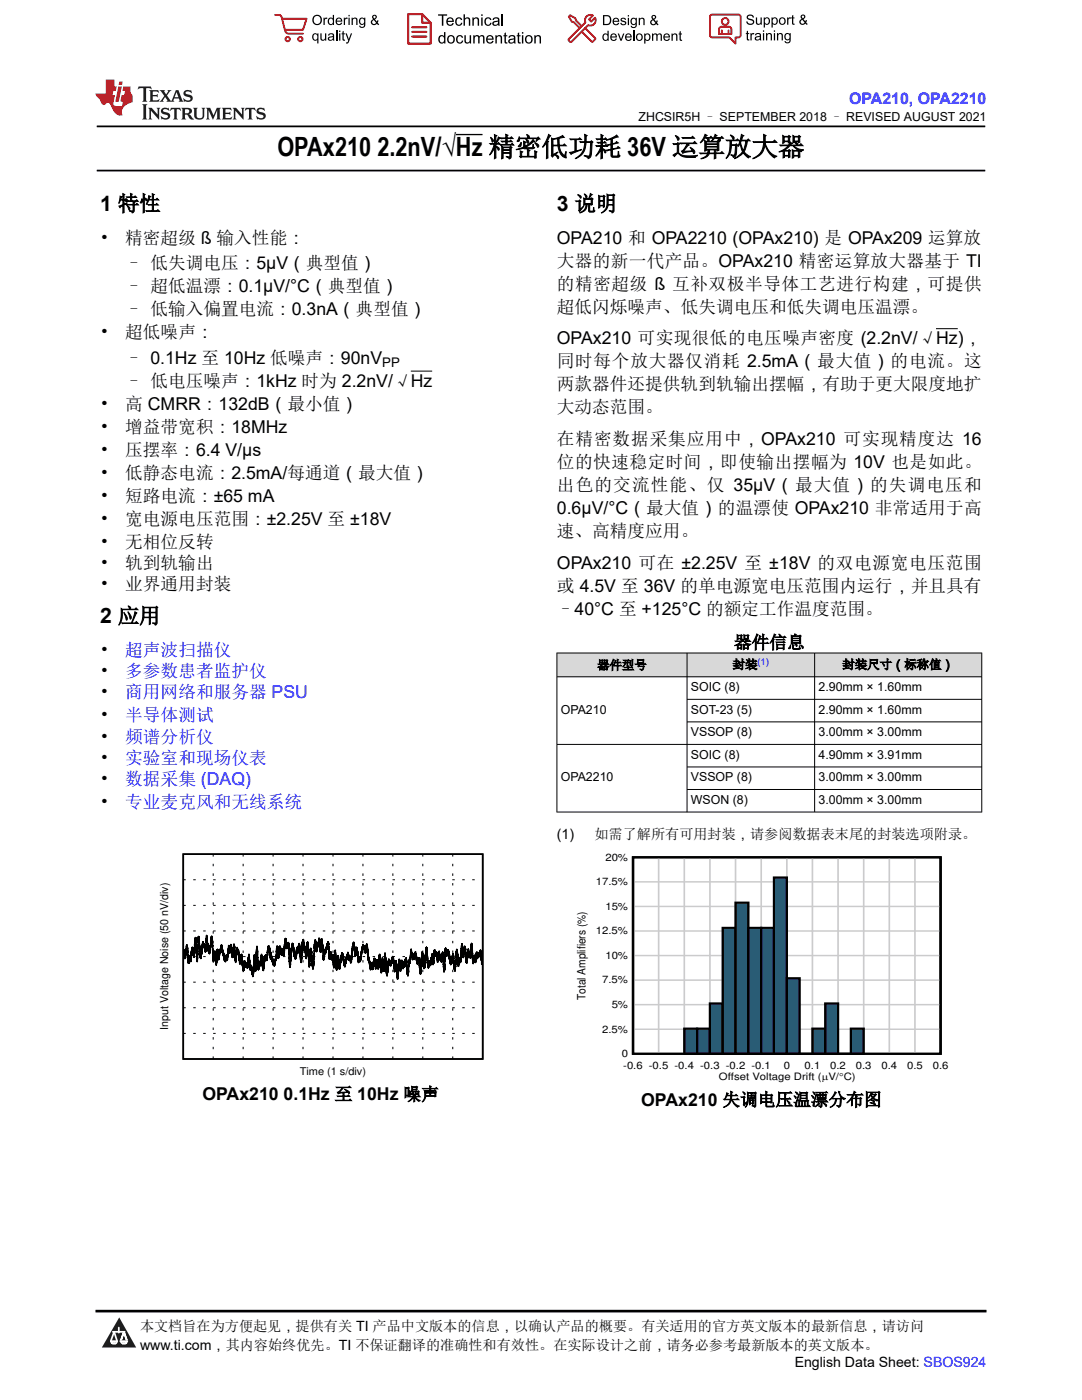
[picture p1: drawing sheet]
<svg xmlns="http://www.w3.org/2000/svg" width="216mm" height="279mm" viewBox="0 0 216 279" stroke-linecap="round" stroke-linejoin="round" font-family="sans-serif">
<defs><g id="words">
<g font-size="5.3">
<text x="55.4" y="31.2">OPAx210</text>
<text x="75.3" y="31.2">2.2nV/√Hz 精密低功耗 36V 运算放大器</text>
</g>
<g font-size="4.2">
<text x="20" y="42.1">1 特性</text>
<text x="111.1" y="42.1">3 说明</text>
<text x="20" y="124.4">2 应用</text>
</g>
<g font-size="3.5">
<text x="20" y="48.6">•</text>
<text x="25" y="48.6">精密超级 ß 输入性能：</text>
<text x="25" y="53.7">– 低失调电压：5µV（典型值）</text>
<text x="111.1" y="48.6">OPA210 和 OPA2210 (OPAx210) 是 OPAx209 运算放</text>
<text x="111.1" y="53.2">大器的新一代产品。OPAx210 精密运算放大器基于 TI</text>
<text x="25" y="58.3">– 超低温漂：0.1µV/°C（典型值）</text>
<text x="111.1" y="57.8">的精密超级 ß 互补双极半导体工艺进行构建，可提供</text>
<text x="25" y="62.9">– 低输入偏置电流：0.3nA（典型值）</text>
<text x="111.1" y="62.4">超低闪烁噪声、低失调电压和低失调电压温漂。</text>
<text x="20" y="67.5">•</text>
<text x="25" y="67.5">超低噪声：</text>
<text x="111.1" y="68.7">OPAx210 可实现很低的电压噪声密度 (2.2nV/√Hz)，</text>
<text x="25" y="77.2">– 低电压噪声：1kHz 时为 2.2nV/√Hz</text>
<text x="25" y="72.6">– 0.1Hz 至 10Hz 低噪声：90nV</text>
<text x="111.1" y="77.9">两款器件还提供轨到轨输出摆幅，有助于更大限度地扩</text>
<text x="111.1" y="73.3">同时每个放大器仅消耗 2.5mA（最大值）的电流。这</text>
<text x="20" y="81.8">•</text>
<text x="25" y="81.8">高 CMRR：132dB（最小值）</text>
<text x="111.1" y="82.5">大动态范围。</text>
<text x="20" y="86.4">•</text>
<text x="25" y="86.4">增益带宽积：18MHz</text>
<text x="111.1" y="88.8">在精密数据采集应用中，OPAx210 可实现精度达 16</text>
<text x="20" y="91">•</text>
<text x="20" y="95.5">•</text>
<text x="25" y="91">压摆率：6.4 V/µs</text>
<text x="25" y="95.5">低静态电流：2.5mA/每通道（最大值）</text>
<text x="111.1" y="93.4">位的快速稳定时间，即使输出摆幅为 10V 也是如此。</text>
<text x="20" y="100.1">•</text>
<text x="25" y="100.1">短路电流：±65 mA</text>
<text x="111.1" y="98">出色的交流性能、仅 35µV（最大值）的失调电压和</text>
<text x="20" y="104.7">•</text>
<text x="25" y="104.7">宽电源电压范围：±2.25V 至 ±18V</text>
<text x="111.1" y="102.6">0.6µV/°C（最大值）的温漂使 OPAx210 非常适用于高</text>
<text x="111.1" y="107.2">速、高精度应用。</text>
<text x="20" y="109.3">•</text>
<text x="20" y="113.5">•</text>
<text x="25" y="109.3">无相位反转</text>
<text x="25" y="113.5">轨到轨输出</text>
<text x="111.1" y="113.5">OPAx210 可在 ±2.25V 至 ±18V 的双电源宽电压范围</text>
<text x="20" y="117.8">•</text>
<text x="25" y="117.8">业界通用封装</text>
<text x="111.1" y="118.1">或 4.5V 至 36V 的单电源宽电压范围内运行，并且具有</text>
<text x="111.1" y="122.7">–40°C 至 +125°C 的额定工作温度范围。</text>
<text x="20" y="130.9">•</text>
<text x="146.5" y="129.4">器件信息</text>
<text x="20" y="135.1">•</text>
<text x="20" y="139.4">•</text>
<text x="20" y="144">•</text>
<text x="20" y="148.2">•</text>
<text x="20" y="152.4">•</text>
<text x="20" y="156.7">•</text>
<text x="20" y="161.2">•</text>
<text x="40.4" y="219.6">OPAx210</text>
<text x="56.6" y="219.6">0.1Hz 至 10Hz 噪声</text>
<text x="127.9" y="220.7">OPAx210 失调电压温漂分布图</text>
</g>
<g font-size="3.5" fill="#00f">
<text x="25" y="130.9">超声波扫描仪</text>
<text x="25" y="135.1">多参数患者监护仪</text>
<text x="25" y="139.4">商用网络和服务器 PSU</text>
<text x="25" y="144">半导体测试</text>
<text x="25" y="148.2">频谱分析仪</text>
<text x="25" y="152.4">实验室和现场仪表</text>
<text x="25" y="156.7">数据采集 (DAQ)</text>
<text x="25" y="161.2">专业麦克风和无线系统</text>
</g>
<text font-size="3.2" fill="#00f" x="169.4" y="20.8">OPA210, OPA2210</text>
<g font-size="2.8">
<text x="111.1" y="167.4">(1)</text>
<text x="118.6" y="167.4">如需了解所有可用封装，请参阅数据表末尾的封装选项附录。</text>
<text x="27.9" y="265.7">本文档旨在为方便起见，提供有关 TI 产品中文版本的信息，以确认产品的概要。有关适用的官方英文版本的最新信息，请访问</text>
<text x="27.9" y="269.4">www.ti.com，其内容始终优先。TI 不保证翻译的准确性和有效性。在实际设计之前，请务必参考最新版本的英文版本。</text>
<text x="158.6" y="272.8">English Data Sheet: SBOS924</text>
</g>
<text font-size="2.6" x="76.3" y="73.3">PP</text>
<g font-size="2.5">
<text x="127.4" y="24.2">ZHCSIR5H – SEPTEMBER 2018 – REVISED AUGUST 2021</text>
<text x="119.2" y="133.6">器件型号</text>
<text x="137.9" y="138">SOIC (8)</text>
<text x="146.2" y="133.5">封装</text>
<text x="163.3" y="138">2.90mm × 1.60mm</text>
<text x="168.1" y="133.5">封装尺寸（标称值）</text>
<text x="111.9" y="142.5">OPA210</text>
<text x="137.9" y="142.5">SOT-23 (5)</text>
<text x="163.3" y="142.5">2.90mm × 1.60mm</text>
<text x="137.9" y="147">VSSOP (8)</text>
<text x="163.3" y="147">3.00mm × 3.00mm</text>
<text x="111.9" y="156">OPA2210</text>
<text x="137.9" y="151.5">SOIC (8)</text>
<text x="137.9" y="156">VSSOP (8)</text>
<text x="163.3" y="151.5">4.90mm × 3.91mm</text>
<text x="163.3" y="156">3.00mm × 3.00mm</text>
<text x="137.9" y="160.4">WSON (8)</text>
<text x="163.3" y="160.4">3.00mm × 3.00mm</text>
</g>
<text font-size="2.3" x="116.9" y="199.6" transform="rotate(-90 116.9 199.6)">Total Amplifiers (%)</text>
<text font-size="2.2" x="33.6" y="205.6" transform="rotate(-90 33.6 205.6)">Input Voltage Noise (50 nV/div)</text>
<text font-size="2.1" x="59.8" y="214.5">Time (1 s/div)</text>
<g font-size="2">
<text x="120.8" y="171.8">20%</text>
<text x="118.9" y="176.7">17.5%</text>
<text x="120.8" y="181.6">15%</text>
<text x="118.9" y="186.5">12.5%</text>
<text x="120.8" y="191.4">10%</text>
<text x="120.2" y="196.3">7.5%</text>
<text x="122.1" y="201.2">5%</text>
<text x="120.2" y="206.1">2.5%</text>
<text x="124.1" y="211">0</text>
<text x="124.4" y="213.3">-0.6 -0.5 -0.4 -0.3 -0.2 -0.1</text>
<text x="143.4" y="215.6">Offset Voltage Drift (PV/qC)</text>
<text x="156.4" y="213.3">0</text>
<text x="160.5" y="213.3">0.1</text>
<text x="165.7" y="213.3">0.2</text>
<text x="170.8" y="213.3">0.3</text>
<text x="175.9" y="213.3">0.4</text>
<text x="181" y="213.3">0.5</text>
<text x="186.1" y="213.3">0.6</text>
</g>
<text font-size="1.9" fill="#00f" x="151.2" y="132.6">(1)</text>
</g></defs>
<path d="M91 26.9h5.3" fill="none" stroke="#000" stroke-width=".26"/>
<path d="M19.3 25.2h177.3M19.3 34h177.3" fill="none" stroke="#000" stroke-width=".35"/>
<path d="M81.9 74.1h4.4M186.8 65.6h4.3" fill="none" stroke="#000" stroke-width=".2"/>
<g fill="#d8d8d8">
<path d="M111.1 130.3h84.8v4.8h-84.8z" fill-rule="evenodd"/>
<path d="M111.2 130.4h25.8v4.6h-25.8z" fill-rule="evenodd"/>
<path d="M137.2 130.4h25.3v4.6h-25.3z" fill-rule="evenodd"/>
<path d="M162.6 130.4h33.2v4.6h-33.2z" fill-rule="evenodd"/>
</g>
<g fill="none" stroke="#000" stroke-width=".2">
<path d="M111.1 130.3h84.9M111.1 135.1h84.9M111.1 130.3v31.8M137.1 130.3v31.8M137.1 139.6h58.9M162.6 130.3v31.8M195.9 130.3v31.8M111.1 148.6h84.9M137.1 144.1h58.9M137.1 153.1h58.9M137.1 157.6h58.9M36.6 175.6h.5"/>
<path d="M38.6 175.6h.5M40.5 175.6h.5M42.5 175.6h.5M42.5 170.5v.4M42.5 172.4v.5M42.5 174.3v.5M42.5 176.2v.5M42.5 178.2v.4M44.5 175.6h.5M46.5 175.6h.5M48.5 175.6h.5M48.5 170.5v.4"/>
<path d="M48.5 172.4v.5M48.5 174.3v.5M48.5 176.2v.5M48.5 178.2v.4M50.5 175.6h.5M52.5 175.6h.5M54.5 175.6h.5M54.5 170.5v.4M54.5 172.4v.5M54.5 174.3v.5M54.5 176.2v.5M54.5 178.2v.4"/>
<path d="M56.5 175.6h.4M58.4 175.6h.5M60.4 175.6h.5M60.5 170.5v.4M60.5 172.4v.5M60.5 174.3v.5M60.5 176.2v.5M60.5 178.2v.4M62.4 175.6h.5M64.4 175.6h.5M66.4 175.6h.5M66.4 170.5v.4"/>
<path d="M66.4 172.4v.5M66.4 174.3v.5M66.4 176.2v.5M66.4 178.2v.4M68.4 175.6h.5M70.4 175.6h.5M72.4 175.6h.5M72.4 170.5v.4M72.4 172.4v.5M72.4 174.3v.5M72.4 176.2v.5M72.4 178.2v.4"/>
<path d="M74.3 175.6h.5M76.3 175.6h.5M78.3 175.6h.5M78.4 170.5v.4M78.4 172.4v.5M78.4 174.3v.5M78.4 176.2v.5M78.4 178.2v.4M80.3 175.6h.5M82.3 175.6h.5M84.3 175.6h.5M84.4 170.5v.4"/>
<path d="M84.4 172.4v.5M84.4 174.3v.5M84.4 176.2v.5M84.4 178.2v.4M86.3 175.6h.5M88.3 175.6h.5M90.3 175.6h.4M90.3 170.5v.4M90.3 172.4v.5M90.3 174.3v.5M90.3 176.2v.5M90.3 178.2v.4"/>
<path d="M92.2 175.6h.5M94.2 175.6h.5M96.2 175.6h.1M196 162.1h-84.9M36.6 196h.5M36.6 190.9h.5M36.6 185.8h.5M36.6 180.7h.5M38.6 196h.5M38.6 190.9h.5M38.6 185.8h.5M38.6 180.7h.5"/>
<path d="M40.5 196h.5M40.5 190.9h.5M40.5 185.8h.5M40.5 180.7h.5M42.5 196h.5M42.5 190.9h.5M42.5 185.8h.5M42.5 180.7h.5M42.5 180.1v.5M42.5 182v.5M42.5 183.9v.5M42.5 185.8v.5"/>
<path d="M42.5 187.8v.4M42.5 189.7v.5M42.5 191.6v.5M42.5 193.5v.5M42.5 195.5v.4M42.5 197.4v.5M42.5 199.3v.5M44.5 196h.5M44.5 190.9h.5M44.5 185.8h.5M44.5 180.7h.5M46.5 196h.5"/>
<path d="M46.5 190.9h.5M46.5 185.8h.5M46.5 180.7h.5M48.5 196h.5M48.5 190.9h.5M48.5 185.8h.5M48.5 180.7h.5M48.5 180.1v.5M48.5 182v.5M48.5 183.9v.5M48.5 185.8v.5M48.5 187.8v.4"/>
<path d="M48.5 189.7v.5M48.5 191.6v.5M48.5 193.5v.5M48.5 195.5v.4M48.5 197.4v.5M48.5 199.3v.5M50.5 196h.5M50.5 190.9h.5M50.5 185.8h.5M50.5 180.7h.5M52.5 196h.5M52.5 190.9h.5"/>
<path d="M52.5 185.8h.5M52.5 180.7h.5M54.5 196h.5M54.5 190.9h.5M54.5 185.8h.5M54.5 180.7h.5M54.5 180.1v.5M54.5 182v.5M54.5 183.9v.5M54.5 185.8v.5M54.5 187.8v.4M54.5 189.7v.5"/>
<path d="M54.5 191.6v.5M54.5 193.5v.5M54.5 195.5v.4M54.5 197.4v.5M54.5 199.3v.5M56.5 196h.4M56.5 190.9h.4M56.5 185.8h.4M56.5 180.7h.4M58.4 196h.5M58.4 190.9h.5M58.4 185.8h.5"/>
<path d="M58.4 180.7h.5M60.4 196h.5M60.4 190.9h.5M60.4 185.8h.5M60.4 180.7h.5M60.5 180.1v.5M60.5 182v.5M60.5 183.9v.5M60.5 185.8v.5M60.5 187.8v.4M60.5 189.7v.5M60.5 191.6v.5"/>
<path d="M60.5 193.5v.5M60.5 195.5v.4M60.5 197.4v.5M60.5 199.3v.5M62.4 196h.5M62.4 190.9h.5M62.4 185.8h.5M62.4 180.7h.5M64.4 196h.5M64.4 190.9h.5M64.4 185.8h.5M64.4 180.7h.5"/>
<path d="M66.4 196h.5M66.4 190.9h.5M66.4 185.8h.5M66.4 180.7h.5M66.4 180.1v.5M66.4 182v.5M66.4 183.9v.5M66.4 185.8v.5M66.4 187.8v.4M66.4 189.7v.5M66.4 191.6v.5M66.4 193.5v.5"/>
<path d="M66.4 195.5v.4M66.4 197.4v.5M66.4 199.3v.5M68.4 196h.5M68.4 190.9h.5M68.4 185.8h.5M68.4 180.7h.5M70.4 196h.5M70.4 190.9h.5M70.4 185.8h.5M70.4 180.7h.5M72.4 196h.5"/>
<path d="M72.4 190.9h.5M72.4 185.8h.5M72.4 180.7h.5M72.4 180.1v.5M72.4 182v.5M72.4 183.9v.5M72.4 185.8v.5M72.4 187.8v.4M72.4 189.7v.5M72.4 191.6v.5M72.4 193.5v.5M72.4 195.5v.4"/>
<path d="M72.4 197.4v.5M72.4 199.3v.5M74.3 196h.5M74.3 190.9h.5M74.3 185.8h.5M74.3 180.7h.5M76.3 196h.5M76.3 190.9h.5M76.3 185.8h.5M76.3 180.7h.5M78.3 196h.5M78.3 190.9h.5"/>
<path d="M78.3 185.8h.5M78.3 180.7h.5M78.4 180.1v.5M78.4 182v.5M78.4 183.9v.5M78.4 185.8v.5M78.4 187.8v.4M78.4 189.7v.5M78.4 191.6v.5M78.4 193.5v.5M78.4 195.5v.4M78.4 197.4v.5"/>
<path d="M78.4 199.3v.5M80.3 196h.5M80.3 190.9h.5M80.3 185.8h.5M80.3 180.7h.5M82.3 196h.5M82.3 190.9h.5M82.3 185.8h.5M82.3 180.7h.5M84.3 196h.5M84.3 190.9h.5M84.3 185.8h.5"/>
<path d="M84.3 180.7h.5M84.4 180.1v.5M84.4 182v.5M84.4 183.9v.5M84.4 185.8v.5M84.4 187.8v.4M84.4 189.7v.5M84.4 191.6v.5M84.4 193.5v.5M84.4 195.5v.4M84.4 197.4v.5M84.4 199.3v.5"/>
<path d="M86.3 196h.5M86.3 190.9h.5M86.3 185.8h.5M86.3 180.7h.5M88.3 196h.5M88.3 190.9h.5M88.3 185.8h.5M88.3 180.7h.5M90.3 196h.4M90.3 190.9h.4M90.3 185.8h.4M90.3 180.7h.4"/>
<path d="M90.3 180.1v.5M90.3 182v.5M90.3 183.9v.5M90.3 185.8v.5M90.3 187.8v.4M90.3 189.7v.5M90.3 191.6v.5M90.3 193.5v.5M90.3 195.5v.4M90.3 197.4v.5M90.3 199.3v.5M92.2 196h.5"/>
<path d="M92.2 190.9h.5M92.2 185.8h.5M92.2 180.7h.5M94.2 196h.5M94.2 190.9h.5M94.2 185.8h.5M94.2 180.7h.5M96.2 196h.1M96.2 190.9h.1M96.2 185.8h.1M96.2 180.7h.1M36.6 206.2h.5"/>
<path d="M36.6 201.1h.5M38.6 206.2h.5M38.6 201.1h.5M40.5 206.2h.5M40.5 201.1h.5M42.5 206.2h.5M42.5 201.1h.5M42.5 201.2v.5M42.5 203.1v.5M42.5 205.1v.4M42.5 207v.5M42.5 208.9v.5"/>
<path d="M42.5 210.8v.5M44.5 206.2h.5M44.5 201.1h.5M46.5 206.2h.5M46.5 201.1h.5M48.5 206.2h.5M48.5 201.1h.5M48.5 201.2v.5M48.5 203.1v.5M48.5 205.1v.4M48.5 207v.5M48.5 208.9v.5"/>
<path d="M48.5 210.8v.5M50.5 206.2h.5M50.5 201.1h.5M52.5 206.2h.5M52.5 201.1h.5M54.5 206.2h.5M54.5 201.1h.5M54.5 201.2v.5M54.5 203.1v.5M54.5 205.1v.4M54.5 207v.5M54.5 208.9v.5"/>
<path d="M54.5 210.8v.5M56.5 206.2h.4M56.5 201.1h.4M58.4 206.2h.5M58.4 201.1h.5M60.4 206.2h.5M60.4 201.1h.5M60.5 201.2v.5M60.5 203.1v.5M60.5 205.1v.4M60.5 207v.5M60.5 208.9v.5"/>
<path d="M60.5 210.8v.5M62.4 206.2h.5M62.4 201.1h.5M64.4 206.2h.5M64.4 201.1h.5M66.4 206.2h.5M66.4 201.1h.5M66.4 201.2v.5M66.4 203.1v.5M66.4 205.1v.4M66.4 207v.5M66.4 208.9v.5"/>
<path d="M66.4 210.8v.5M68.4 206.2h.5M68.4 201.1h.5M70.4 206.2h.5M70.4 201.1h.5M72.4 206.2h.5M72.4 201.1h.5M72.4 201.2v.5M72.4 203.1v.5M72.4 205.1v.4M72.4 207v.5M72.4 208.9v.5"/>
<path d="M72.4 210.8v.5M74.3 206.2h.5M74.3 201.1h.5M76.3 206.2h.5M76.3 201.1h.5M78.3 206.2h.5M78.3 201.1h.5M78.4 201.2v.5M78.4 203.1v.5M78.4 205.1v.4M78.4 207v.5M78.4 208.9v.5"/>
<path d="M78.4 210.8v.5M80.3 206.2h.5M80.3 201.1h.5M82.3 206.2h.5M82.3 201.1h.5M84.3 206.2h.5M84.3 201.1h.5M84.4 201.2v.5M84.4 203.1v.5M84.4 205.1v.4M84.4 207v.5M84.4 208.9v.5"/>
<path d="M84.4 210.8v.5M86.3 206.2h.5M86.3 201.1h.5M88.3 206.2h.5M88.3 201.1h.5M90.3 206.2h.4M90.3 201.1h.4M90.3 201.2v.5M90.3 203.1v.5M90.3 205.1v.4M90.3 207v.5M90.3 208.9v.5"/>
<path d="M90.3 210.8v.5M92.2 206.2h.5M92.2 201.1h.5M94.2 206.2h.5M94.2 201.1h.5M96.2 206.2h.1M96.2 201.1h.1"/>
</g>
<path d="M36.6 170.5h59.7v40.8h-59.7zM36.7 189.7l.2 1.6 .4-2.7 .4 3.7 .2-1.6 .2 1.2v-.2v.1l.3-2.7v.8v-.8l.1 1.5v-.8l.1 .9v-.7l.1 1 .3-3.9 .4 4.8 .2-5 .5 4.4v-.8v.5l.4-3.1 .1 1v-.6l.2 .9v-.4l.1 1v-.7v.8l.1-.6v.7l.2-3.3 .2 2.2v-.7l.1 1.4 .1-.4v.7v-.6l.2 1v-.7v.7l.5-3.4 .3 5 .1-1.7v.4l.1-.7v.5v-.6l.1 .6v-.6l.2 2.8 .3-3.1 .2 2 .3-1.8v.4v-.6v.7l.2-1.1v.5v-.9v.7l.1-.5v.4v-.7v.8v-.7l.3 2v-.8l.1 .8v-.4l.2 1.4 .1-.7v.6l.1-.4v.3v-.7v1.2v-1v.4l.2-.7v.7v-.9l.1 1.2v-.9l.1 .8 .2-2.9 .2 1.4v-.7v.8l.1-1.1v.7l.2-1.3 .3 2.6 .3-2.7 .3 3.7 .3-3 .2 1.3 .1-.8 .3 2.8 .1-1.6 .1 .6 .1-1 .1 1.4v-.9l.3 2.9 .2-2v.7v-.7l.1 .7v-.7l.1 .9v-.5l.2 .9v-.9v.9l.1-.6v.6v-.3l.1 .3v-.3v.4l.3-2.8 .2 3v-.4l.1 .6v-.7v.8l.1-1.1 .2 1.9 .1-.9v1.3l.3-4.3 .3 3.1 .3-4.8 .2 4.5 .1-.3v.5l.2-1.7v.9l.1-.7v.7v-.6l.1 .4 .2-2.1 .3 3.2 .3-2.9 .1 1 .1-1.2v.7v-.7v.8l.1-.8 .1 1.1v-.8v.8v-1.2v.8l.4-2.6v.8v-.6l.1 .7 .1-.4 .2 2v-.9v1.2l.1-1.4v1.1l.1-.4 .1 1.1 .1-.6v1l.1-.7v1v-.9l.1 .8v-.4v.5l.1-.5v.6v-.7v.8l.4-2v.5l.2-2.5 .3 2.5 .2-2.4 .2 1v-.6v.7v-.6l.1 1.1 .1-.6 .1 .6 .1-1.1v.7v-.7l.2 1.2 .4-3.3 .2 2v-.5v.4l.3-1.1 .1 .8v-.6l.3 4.8 .5-4.9v.8l.1-.6v1.2l.1-.6v1.5l.1-.5v.7v-.6l.1 .9v-.6l.1 .5v-.3v.8l.2-1.2v.5l.2-1.6 .1 1.2v-.9l.1 .7 .2-1.8 .4 3.8 .2-3.8v.8l.1-1.2v.4l.1-.8 .2 2.1v-.6v.7l.1-.9 .3 2.5 .2-3v.5l.1-.8v.5v-.4l.3 4.9 .3-3.8 .4 4.2 .4-5.6 .1 .5v-.8l.2 2.5 .2-1.3v.4l.1-.8v.7v-.9l.1 .7 .1-.9v.6l.1-1.3 .2 2.8 .3-2.6 .4 4.2 .2-2 .1 .5v-.7l.1 .8v-.9l.1 .7v-1l.1 .5v-.7v.5l.1-.9v.7v-.8v.7v-.7l.1 .6 .1-.9 .2 3.4v-.9l.1 1 .2-1.6 .2 1.7 .1-1v.6v-.5l.1 .5v-.5v.3v-.5l.2 2.7 .3-3.6 .3 4 .2-2.7v.2v-.4l.3 2.7 .5-3.3v.7l.1-.6 .1 1v-.8l.2 2.2 .1-.9 .1 1.3 .4-2.3v.7l.1-.9v.6l.1-1 .2 1.2v-.6l.1 .9v-.5v.6l.1-.8 .2 1.3v-.8l.1 .6 .1-2.4v.6l.4-2.2 .3 2.8 .2-1.8 .1 1.2v-1l.3 2.9v-.9l.1 .8 .1-1 .1 .5v-.5v.9l.1-.8v.6l.1-1.5 .1 .5 .3-2.2 .1 .7v-.6l.2 1v-.8v.7l.1-.5 .1 .9v-.7v1v-.7l.1 .6 .2-1.7 .3 3.3 .1-.6 .3 2.5v-.8l.1 .4 .2-1.1 .1 1.4 .1-.9v.6l.3-2 .1 .9v-.6v.6l.1-.5 .1 1.8 .3-1.9 .1 1.9 .4-3 .3 3.8 .2-3.1 .3 2.7 .2-3.6 .4 4.5 .4-3.3v.7v-.3l.1 .6v-.7l.1 1 .2-.7v.8v-.9v.5l.1-.8v.8l.1-1.3v.7l.2-.9v.9v-.8l.2 1.7v-.6l.1 1.9 .3-2.3 .3 3.7 .4-4 .2 2.4 .3-2.2 .2 1.7v-.9v.9l.1-1v.6l.1-1 .1 1.1v-.8v.7l.1-.8v.3v-.5v.6l.2-1.3v.7v-.8l.4 3.7 .2-3.1v.4l.1-.7v.9l.1-.8v.7l.3-2.8 .2 2.2 .2-1.2v1l.1-.7v.8l.1-.8v.7l.1-1.2 .1 .7v-1v.9v-.5l.4 2v-.7v.8v-.8l.1 .7v-.6v.1v-.3l.1 .5v-.5v.6l.1-1 .3 3.3 .3-4.5 .4 3.4 .2-1.4v.4l.3-3.2 .4 4 .1-1.2v.7v-.8l.1 .6 .1-.6 .1 .9 .4-2.4 .1 2.2 .3-2.9v.7l.1-.7 .1 1.2 .1-.8v.8l.1-.8 .1 .8v-.7l.1 1.9v-.8l.1 .7 .2-2.1 .1 1.2v-.7l.1 1.1v-.5v.7v-.7l.1 .8 .1-.6 .1 .9 .3-1.9 .2 3.9 .3-4.8 .2 1.7 .1-1.1 .1 .7 .1-.9 .1 .7v-.5l.1 1v-.6l.3 2.3v-.7l.1 .6 .4-1.9v.5v-.7l.4 3.5 .3-4.4 .4 3.4 .2-1.6 .1 1v-.7l.1 .5 .3-3.7 .2 2.8 .3-2.3 .1 .8v-.6l.3 3.3 .3-2.9 .2 1.6v-1.1l.1 1v-.6l.1 .9 .1-.5v.5l.2-3 .3 4.1 .2-1.7 .2 1.5 .3-2.1 .2 1.3v-1l.1 .6v-.8l.1 .8v-.6l.1 .5v-.7l.1 .8 .2-1.3 .2 2.9v-.6l.1 .1" fill="none" stroke="#000" stroke-width=".31"/>
<path d="M126.3 171.1h61.4v39.2h-61.4z" fill="none" stroke="#000" stroke-width=".44"/>
<g fill="none" stroke="#cbcbcb" stroke-width=".31">
<path d="M126.3 176h61.4M131.4 171.1v39.2M136.5 171.1v39.2M141.7 171.1v39.2M146.8 171.1v39.2M151.9 171.1v39.2M157 171.1v39.2M162.1 171.1v39.2M167.2 171.1v39.2M172.3 171.1v39.2M177.5 171.1v39.2M182.6 171.1v39.2"/>
<path d="M126.3 195.6h61.4M126.3 190.7h61.4M126.3 185.8h61.4M126.3 180.9h61.4M126.3 205.4h61.4M126.3 200.5h61.4"/>
</g>
<path d="M136.5 205.3h2.6v5h-2.6z" fill-rule="evenodd" fill="#295c75"/>
<path d="M136.5 205.3h2.6v5h-2.6z" fill="none" stroke="#000" stroke-width=".44"/>
<path d="M139.1 205.3h2.6v5h-2.6z" fill-rule="evenodd" fill="#295c75"/>
<path d="M139.1 205.3h2.6v5h-2.6z" fill="none" stroke="#000" stroke-width=".44"/>
<path d="M141.7 200.3h2.5v10h-2.5z" fill-rule="evenodd" fill="#295c75"/>
<path d="M141.7 200.3h2.5v10h-2.5z" fill="none" stroke="#000" stroke-width=".44"/>
<path d="M144.2 185.2h2.6v25.1h-2.6z" fill-rule="evenodd" fill="#295c75"/>
<path d="M144.2 185.2h2.6v25.1h-2.6z" fill="none" stroke="#000" stroke-width=".44"/>
<path d="M146.8 180.1h2.5v30.2h-2.5z" fill-rule="evenodd" fill="#295c75"/>
<path d="M146.8 180.1h2.5v30.2h-2.5z" fill="none" stroke="#000" stroke-width=".44"/>
<path d="M149.3 185.2h2.6v25.1h-2.6z" fill-rule="evenodd" fill="#295c75"/>
<path d="M149.3 185.2h2.6v25.1h-2.6z" fill="none" stroke="#000" stroke-width=".44"/>
<path d="M151.9 185.2h2.6v25.1h-2.6z" fill-rule="evenodd" fill="#295c75"/>
<path d="M151.9 185.2h2.5v25.1h-2.5z" fill="none" stroke="#000" stroke-width=".44"/>
<path d="M154.4 175.1h2.6v35.2h-2.6z" fill-rule="evenodd" fill="#295c75"/>
<path d="M154.4 175.1h2.6v35.2h-2.6z" fill="none" stroke="#000" stroke-width=".44"/>
<path d="M157 195.2h2.6v15.1h-2.6z" fill-rule="evenodd" fill="#295c75"/>
<path d="M157 195.2h2.6v15.1h-2.6zM159.6 210.3h2.5z" fill="none" stroke="#000" stroke-width=".44"/>
<path d="M159.6 210.3h2.5" fill="none" stroke="#295c75" stroke-width=".2"/>
<path d="M162.1 205.3h2.6v5h-2.6z" fill-rule="evenodd" fill="#295c75"/>
<path d="M162.1 205.3h2.6v5h-2.6z" fill="none" stroke="#000" stroke-width=".44"/>
<path d="M164.7 200.3h2.5v10h-2.5z" fill-rule="evenodd" fill="#295c75"/>
<path d="M164.7 200.3h2.5v10h-2.5zM167.2 210.3h2.6z" fill="none" stroke="#000" stroke-width=".44"/>
<path d="M167.2 210.3h2.6" fill="none" stroke="#295c75" stroke-width=".2"/>
<path d="M169.8 205.3h2.6v5h-2.6z" fill-rule="evenodd" fill="#295c75"/>
<path d="M126.3 171.1h61.4v39.2h-61.4zM169.8 205.3h2.5v5h-2.5z" fill="none" stroke="#000" stroke-width=".44"/>
<path d="M0 0h215.9v23.8h-215.9z" fill-rule="evenodd" fill="#fff"/>
<path d="M27.7 17.3l-.2 .6 .5-.3h.6v.1v2.2l-.2 .4h1l-.2-.4v-2.2v-.1h.5l.5 .3-.1-.6zM29.8 18l.2 .4v1.5l-.2 .4h1.9l.1-.6a1.08 1.08 0 0 1-1.3 .2v-.7h.6l.4 .2v-.6l-.4 .2h-.6v-.6l.2-.1a1 1 0 0 1 1 .2l-.1-.5zM31.8 18l1 1.1-1 1.2h.9l-.2-.2 .4-.7 .5 .7-.2 .2h1.6l-.2-.2 .1-.4h1l.1 .4-.1 .2h.9l-.2-.3-.8-2h-.5l-1 2.2-.8-1.1 .9-1.1h-.8l.2 .2-.5 .6-.3-.6 .1-.2zM35.2 18.4l.4 1h-.8zM36.8 18.1a.65 .65 0 0 0-.2 .7 .65 .65 0 0 0 .6 .5l.7 .1 .1 .3a.79 .79 0 0 1-.7 .4 .79 .79 0 0 1-.7-.5l.1 .7 .2-.1a.93 .93 0 0 0 1.1 .1 .93 .93 0 0 0 .4-1 1.46 1.46 0 0 0-1.2-.6l-.1-.3a1.09 1.09 0 0 1 1.2 .2l-.2-.6-.1 .1-.6-.2zM28.4 20.8l.2 .4v2.3l-.2 .3h1l-.2-.3v-2.3l.2-.4zM29.6 21.5l.2 .4v1.6l-.2 .3h.8l-.3-.3v-1.4l1.7 1.8v-2l.2-.4h-.8l.2 .2 .1 1.1-1.2-1.3zM32.3 21.7a.65 .65 0 0 0-.2 .7 .65 .65 0 0 0 .7 .4l.6 .2 .1 .2a.79 .79 0 0 1-.7 .4 .79 .79 0 0 1-.7-.5l.1 .7 .2-.1a.93 .93 0 0 0 1.1 .1 .93 .93 0 0 0 .4-.9 1.46 1.46 0 0 0-1.2-.6l-.1-.4a1.09 1.09 0 0 1 1.2 .2l-.2-.6-.1 .1-.6-.1zM34.1 21.5l-.1 .7a.63 .63 0 0 1 .7-.4l.1 1.7-.3 .3h1l-.2-.3v-1.7a.66 .66 0 0 1 .8 .4l-.1-.7zM36.2 21.5l.2 .4v1.6l-.2 .3h.9l-.2-.2v-.7h.5l.1 .2a.79 .79 0 0 0 1.2 .6l-1-.9a.61 .61 0 0 0 .6-.6 .61 .61 0 0 0-.5-.6zM36.9 21.8h.2a.47 .47 0 0 1 .5 .1 .47 .47 0 0 1 .1 .5l-.2 .2h-.6zM38.5 21.5l.2 .2a2.27 2.27 0 0 0 .4 2 1.04 1.04 0 0 0 1.7-.7v-1.3l.2-.2h-.8l.2 .4v1.1a.6 .6 0 0 1-.6 .6 .6 .6 0 0 1-.6-.6v-1.1l.3-.4zM41.1 21.5l.2 .4v1.6l-.2 .3h.7l-.2-.3v-1.5l.9 1.9 .8-1.9v1.5l-.2 .3h1l-.3-.3v-1.6l.3-.4h-.8l-.7 1.5-.7-1.5zM44.3 21.5l.2 .4v1.6l-.2 .3h1.9l.1-.5a1.09 1.09 0 0 1-1.3 .1v-.6h.6l.4 .1v-.6l-.4 .2h-.6v-.6l.2-.1a1.01 1.01 0 0 1 1 .3l-.1-.6zM46.4 21.5l.3 .4v1.6l-.3 .3h.8l-.2-.3v-1.4l1.6 1.8v-2l.2-.4h-.7l.2 .2v1.1l-1.2-1.3zM49 21.5l-.1 .7a.63 .63 0 0 1 .8-.4v1.7l-.3 .3h1l-.2-.3v-1.7a.66 .66 0 0 1 .8 .4l-.1-.7zM51.4 21.7a.65 .65 0 0 0-.2 .7 .65 .65 0 0 0 .6 .4l.6 .2 .2 .2a.79 .79 0 0 1-.8 .4 .79 .79 0 0 1-.6-.5l.1 .7 .2-.1a.93 .93 0 0 0 1 .1 .93 .93 0 0 0 .5-.9 1.46 1.46 0 0 0-1.3-.6l-.1-.4a1.09 1.09 0 0 1 1.3 .2l-.2-.6-.2 .1-.5-.1z" fill="#231f20"/>
<path d="M21.1 15.9v2.8h-2.1l.1 .3 .9 1a.95 .95 0 0 0 .9 .9 .59 .59 0 0 1 .6-.4 .59 .59 0 0 1 .5 .4l.4 .8a1.59 1.59 0 0 0 2.1 1.3 1.61 1.61 0 0 1 1-2.2l1-.4-.1-1.5a1.59 1.59 0 0 1-.4-1.6h-1.4l-.2 .9h.5l-.1 .8h-.5l-.2 1v.2l.4 .1-.2 .9h-.6a.73 .73 0 0 1-1.1-.7l.3-1.5h-.5l.2-.8h.5l.2-.9h-.5v-1.4zM23.6 17.3l-.6 3h.7l.6-3zM23.8 16.3l-.1 .7h.7l.1-.7z" fill="#ed1c24"/>
<g fill="#000">
<path d="M62.3 4a1 1 0 0 1 2 0 1 1 0 0 1-2 0zM62.8 3.4a.78 .78 0 0 0-.1 1.1 .78 .78 0 0 0 1.1 .1 .78 .78 0 0 0 .1-1.1 .78 .78 0 0 0-1.1-.1z" fill-rule="evenodd"/>
<path d="M62.5 6.8l.4-.2 .4 .3v-.2h.2v2h-.2v-.7a.68 .68 0 0 1-.9-.1 .68 .68 0 0 1 0-.9zM62.6 7a.51 .51 0 0 0-.1 .6 .51 .51 0 0 0 .7 .2 .51 .51 0 0 0 .1-.7 .51 .51 0 0 0-.7-.1z" fill-rule="evenodd"/>
<path d="M64.5 3.5h.3v.3l.1-.3h.3l.1 .1-.1 .2a.32 .32 0 0 0-.3 0 .32 .32 0 0 0-.1 .4v.8h-.3z" fill-rule="evenodd"/>
<path d="M63.9 6.7h.3v.8a.36 .36 0 0 0 .3 .4 .36 .36 0 0 0 .4-.5v-.7h.2v1.4h-.2v-.2a.51 .51 0 0 1-.6 .2 .51 .51 0 0 1-.4-.5z" fill-rule="evenodd"/>
<path d="M65.6 3.7l.4-.2 .4 .2v-.7h.3v2h-.3v-.2a.7 .7 0 0 1-1-.1 .7 .7 0 0 1 .2-1zM65.8 3.8a.51 .51 0 0 0-.1 .7 .51 .51 0 0 0 .6 .2 .51 .51 0 0 0 .1-.7 .51 .51 0 0 0-.6-.2z" fill-rule="evenodd"/>
<path d="M65.6 6.8a.66 .66 0 0 1 .8-.1 .66 .66 0 0 1 .3 .8v.6h-.2l-.1-.2a.52 .52 0 0 1-.7 .2 .52 .52 0 0 1-.2-.6l.3-.2a.42 .42 0 0 0 .6-.3l-.3-.2-.3 .1-.1 .2h-.3zM65.7 7.6a.35 .35 0 0 0 .3 .4 .35 .35 0 0 0 .4-.4v-.2z" fill-rule="evenodd"/>
<path d="M67.7 6.1h.2v.3h-.2zM67.7 6.7h.2v1.4h-.2z" fill-rule="evenodd"/>
<path d="M67.1 3.7a.68 .68 0 0 1 .9-.1 .68 .68 0 0 1 .3 .7h-1.1a.42 .42 0 0 0 .3 .5 .42 .42 0 0 0 .5-.3h.3a.73 .73 0 0 1-1.1 .4 .73 .73 0 0 1-.1-1.2zM67.4 3.8l-.2 .3h.8l-.2-.4z" fill-rule="evenodd"/>
<path d="M68.6 3.5h.2v.3l.2-.3h.3l.1 .1-.1 .2a.32 .32 0 0 0-.4 0 .32 .32 0 0 0-.1 .4v.8h-.2z" fill-rule="evenodd"/>
<path d="M68.3 6.3l.3-.1v.5h.2v.1h-.2v.9l.3 .4a.36 .36 0 0 1-.4 0 .36 .36 0 0 1-.2-.4v-.9h-.1v-.1h.1z" fill-rule="evenodd"/>
<path d="M68.9 6.7h.3l.4 1.1 .4-1.1h.3l-.6 1.4a.51 .51 0 0 1-.6 .6l-.1-.3h.3l.2-.3z" fill-rule="evenodd"/>
<path d="M69.5 3h.3v.3h-.3zM69.5 3.5h.3v1.5h-.3z" fill-rule="evenodd"/>
<path d="M70.2 3.5h.2v.2a.52 .52 0 0 1 .6-.2 .52 .52 0 0 1 .3 .6v.9h-.2v-.9a.34 .34 0 0 0-.3-.4 .34 .34 0 0 0-.4 .3v1h-.2z" fill-rule="evenodd"/>
<path d="M71.8 3.7l.4-.2 .5 .2v-.2h.2v1.3a.64 .64 0 0 1-.5 .8 .64 .64 0 0 1-.7-.5h.2a.41 .41 0 0 0 .5 .2 .41 .41 0 0 0 .2-.5 .69 .69 0 0 1-.9-.1 .69 .69 0 0 1 .1-1zM72 3.8a.5 .5 0 0 0-.1 .7 .5 .5 0 0 0 .7 .1 .5 .5 0 0 0 .1-.6 .5 .5 0 0 0-.7-.2z" fill-rule="evenodd"/>
<path d="M74.4 3.1a.47 .47 0 0 1 .7 .1 .47 .47 0 0 1-.3 .7l.4 .4 .1-.3 .2 .1-.1 .4 .3 .3-.2 .2-.3-.3a.63 .63 0 0 1-1 .1 .63 .63 0 0 1 .3-1l-.3-.4zM74.5 3.4a.27 .27 0 0 0 .5 0 .27 .27 0 0 0-.5 0zM74.4 4.1a.4 .4 0 0 0 0 .6 .4 .4 0 0 0 .6-.1l-.4-.6z" fill-rule="evenodd"/>
<path d="M87.4 2.9h1.8v.2h-.7v2h-.3v-2h-.8z" fill-rule="evenodd"/>
<path d="M87.6 7.2l.5-.2 .5 .2v-.8h.3v2.3h-.3v-.2a.76 .76 0 0 1-1-.1 .76 .76 0 0 1-.1-1zM87.9 7.4a.58 .58 0 0 0-.2 .7 .58 .58 0 0 0 .8 .2 .58 .58 0 0 0 .1-.7 .58 .58 0 0 0-.7-.2z" fill-rule="evenodd"/>
<path d="M89.5 7.2a.81 .81 0 0 1 1.1 .1 .81 .81 0 0 1-.2 1.2 .81 .81 0 0 1-1.1-.2l-.1-.7zM89.6 7.4a.57 .57 0 0 0 0 .8 .57 .57 0 0 0 .8 0 .57 .57 0 0 0 0-.7 .57 .57 0 0 0-.8-.1z" fill-rule="evenodd"/>
<path d="M89.3 3.7a.77 .77 0 0 1 .9-.2 .77 .77 0 0 1 .4 .9h-1.3a.48 .48 0 0 0 .4 .5 .48 .48 0 0 0 .6-.3h.3a.83 .83 0 0 1-1.3 .4 .83 .83 0 0 1 0-1.3zM89.5 3.8l-.2 .4h1l-.3-.5z" fill-rule="evenodd"/>
<path d="M91 3.7a.7 .7 0 0 1 1.2 .3h-.2a.45 .45 0 0 0-.6-.3 .45 .45 0 0 0-.3 .6 .45 .45 0 0 0 .3 .6 .45 .45 0 0 0 .6-.4l.3 .1a.76 .76 0 0 1-1.1 .5 .76 .76 0 0 1-.3-1.1z" fill-rule="evenodd"/>
<path d="M91.2 7.2a.7 .7 0 0 1 1.2 .3l-.3 .1a.45 .45 0 0 0-.5-.4 .45 .45 0 0 0-.3 .7 .45 .45 0 0 0 .3 .6 .45 .45 0 0 0 .6-.4h.2a.76 .76 0 0 1-1 .5 .76 .76 0 0 1-.4-1.1z" fill-rule="evenodd"/>
<path d="M92.5 2.9h.3v.8a.59 .59 0 0 1 .7-.2 .59 .59 0 0 1 .3 .6v1h-.2v-1a.4 .4 0 0 0-.5-.4 .4 .4 0 0 0-.3 .5v.9h-.3z" fill-rule="evenodd"/>
<path d="M92.7 7h.2v.9a.41 .41 0 0 0 .5 .6 .41 .41 0 0 0 .3-.6v-.9h.3v1.7h-.3v-.3a.58 .58 0 0 1-.7 .3 .58 .58 0 0 1-.3-.7z" fill-rule="evenodd"/>
<path d="M94.3 3.5h.2v.2a.59 .59 0 0 1 .7-.2 .59 .59 0 0 1 .4 .6v1h-.3v-1a.41 .41 0 0 0-.4-.4 .41 .41 0 0 0-.4 .5v.9h-.2z" fill-rule="evenodd"/>
<path d="M94.4 7h.3v.3a.56 .56 0 0 1 1 0 .54 .54 0 0 1 .6-.3 .54 .54 0 0 1 .4 .5v1.2h-.3v-1.1a.34 .34 0 0 0-.3-.4 .34 .34 0 0 0-.4 .3v1.2h-.3v-1.1a.38 .38 0 0 0-.5-.3 .38 .38 0 0 0-.2 .5v.9h-.3z" fill-rule="evenodd"/>
<path d="M96 2.9h.3v.3h-.3zM96 3.5h.3v1.6h-.3z" fill-rule="evenodd"/>
<path d="M96.8 3.7a.7 .7 0 0 1 1.3 .3h-.3a.45 .45 0 0 0-.6-.3 .45 .45 0 0 0-.3 .6 .45 .45 0 0 0 .3 .6 .45 .45 0 0 0 .6-.4l.3 .1a.76 .76 0 0 1-1.1 .5 .76 .76 0 0 1-.3-1.1z" fill-rule="evenodd"/>
<path d="M97.2 7.2a.77 .77 0 0 1 .9-.1 .77 .77 0 0 1 .4 .8h-1.2a.48 .48 0 0 0 .3 .6 .48 .48 0 0 0 .6-.4l.3 .1a.83 .83 0 0 1-1.3 .3 .83 .83 0 0 1 0-1.3zM97.4 7.4l-.1 .3h.9l-.2-.4z" fill-rule="evenodd"/>
<path d="M98.8 7h.3v.3a.59 .59 0 0 1 .7-.3 .59 .59 0 0 1 .4 .7v1h-.3v-1a.41 .41 0 0 0-.5-.5 .41 .41 0 0 0-.3 .6v.9h-.3z" fill-rule="evenodd"/>
<path d="M98.4 3.7a.74 .74 0 0 1 1-.2 .74 .74 0 0 1 .3 .9v.7h-.3v-.2a.59 .59 0 0 1-.8 .3 .59 .59 0 0 1-.3-.8l1.1-.3a.42 .42 0 0 0-.4-.4 .42 .42 0 0 0-.5 .3h-.2zM98.6 4.5a.36 .36 0 0 0 .2 .5 .36 .36 0 0 0 .5-.2l.1-.5z" fill-rule="evenodd"/>
<path d="M100.7 6.6l.2-.1v.5h.3v.2h-.3v1l.1 .2h.2l.1 .3a.41 .41 0 0 1-.5-.1 .41 .41 0 0 1-.1-.4v-1h-.2v-.2h.2z" fill-rule="evenodd"/>
<path d="M101.6 7.2a.74 .74 0 0 1 .9-.2 .74 .74 0 0 1 .3 1l.1 .7h-.3v-.2a.59 .59 0 0 1-.8 .2 .59 .59 0 0 1-.3-.8l1-.3a.42 .42 0 0 0-.3-.4 .42 .42 0 0 0-.5 .3h-.3zM101.8 8.1a.36 .36 0 0 0 .1 .5 .36 .36 0 0 0 .5-.3l.2-.4z" fill-rule="evenodd"/>
<path d="M103.3 6.6l.3-.1v.5h.3v.2h-.3v1l.1 .2h.2v.3a.41 .41 0 0 1-.5-.1 .41 .41 0 0 1-.1-.4v-1h-.2v-.2h.2z" fill-rule="evenodd"/>
<path d="M104.1 6.4h.3v.3h-.3zM104.1 7h.3v1.7h-.3z" fill-rule="evenodd"/>
<path d="M105 7.2a.81 .81 0 0 1 1.1 .1 .81 .81 0 0 1-.1 1.2 .81 .81 0 0 1-1.2-.2v-.7zM105.2 7.4a.57 .57 0 0 0-.1 .8 .57 .57 0 0 0 .8 0 .57 .57 0 0 0 0-.7 .57 .57 0 0 0-.7-.1z" fill-rule="evenodd"/>
<path d="M106.6 7h.3v.3a.59 .59 0 0 1 .7-.3 .59 .59 0 0 1 .4 .7v1h-.3v-1a.41 .41 0 0 0-.5-.5 .41 .41 0 0 0-.3 .6v.9h-.3z" fill-rule="evenodd"/>
<path d="M120.3 3h.7a1 1 0 0 1 1 1 1 1 0 0 1-1 1h-.7zM120.6 3.2v1.6h.4a.77 .77 0 0 0 .7-.8 .77 .77 0 0 0-.7-.8z" fill-rule="evenodd"/>
<path d="M120.4 6.9l.4-.2 .4 .2v-.8h.3v2h-.3v-.1a.7 .7 0 0 1-.9-.2 .7 .7 0 0 1 .1-.9zM120.6 7a.51 .51 0 0 0-.1 .7 .51 .51 0 0 0 .6 .1 .51 .51 0 0 0 .1-.6 .51 .51 0 0 0-.6-.2z" fill-rule="evenodd"/>
<path d="M122 6.9a.68 .68 0 0 1 .8-.2 .68 .68 0 0 1 .3 .8h-1.1a.42 .42 0 0 0 .3 .5 .42 .42 0 0 0 .5-.3h.3a.73 .73 0 0 1-1.1 .3 .73 .73 0 0 1 0-1.1zM122.2 7l-.2 .3h.8l-.2-.4z" fill-rule="evenodd"/>
<path d="M122.4 3.7a.68 .68 0 0 1 .8-.1 .68 .68 0 0 1 .4 .8h-1.1a.42 .42 0 0 0 .3 .4 .42 .42 0 0 0 .5-.3l.3 .1a.73 .73 0 0 1-1.2 .3 .73 .73 0 0 1 0-1.2zM122.6 3.8l-.1 .3h.8l-.2-.3z" fill-rule="evenodd"/>
<path d="M123.9 3.7l.1-.1a.62 .62 0 0 1 .9 .3l-.2 .1a.29 .29 0 0 0-.3-.3 .29 .29 0 0 0-.3 .3l.1 .1a.58 .58 0 0 1 .6 .1 .58 .58 0 0 1 .1 .6 .67 .67 0 0 1-1.1-.2l.2-.1a.33 .33 0 0 0 .4 .4 .33 .33 0 0 0 .3-.4 .71 .71 0 0 1-.9-.6z" fill-rule="evenodd"/>
<path d="M123.3 6.7h.2l.4 1.2 .4-1.2h.3l-.6 1.4h-.2z" fill-rule="evenodd"/>
<path d="M125.3 3h.2v.3h-.2zM125.3 3.6h.2v1.4h-.2z" fill-rule="evenodd"/>
<path d="M124.9 6.9a.68 .68 0 0 1 .8-.2 .68 .68 0 0 1 .4 .8h-1.1a.42 .42 0 0 0 .3 .5 .42 .42 0 0 0 .5-.3h.3a.73 .73 0 0 1-1.2 .3 .73 .73 0 0 1 0-1.1zM125.1 7l-.1 .3h.8l-.2-.4z" fill-rule="evenodd"/>
<path d="M126 3.7l.4-.2 .4 .2v-.1h.3v1.2a.64 .64 0 0 1-.5 .8 .64 .64 0 0 1-.8-.5l.3 .1a.41 .41 0 0 0 .5 .2 .41 .41 0 0 0 .2-.6 .69 .69 0 0 1-.9-.1 .69 .69 0 0 1 .1-1zM126.2 3.9a.5 .5 0 0 0-.1 .6 .5 .5 0 0 0 .6 .2 .5 .5 0 0 0 .2-.7 .5 .5 0 0 0-.7-.1z" fill-rule="evenodd"/>
<path d="M126.9 7.4a.73 .73 0 0 1 1.4 0 .73 .73 0 0 1-1.4 0zM127.3 7a.5 .5 0 0 0-.1 .7 .5 .5 0 0 0 .7 0 .5 .5 0 0 0 0-.6 .5 .5 0 0 0-.6-.1z" fill-rule="evenodd"/>
<path d="M127.5 3.6h.2v.2a.52 .52 0 0 1 .6-.3 .52 .52 0 0 1 .3 .6v.9h-.2v-.9a.34 .34 0 0 0-.3-.4 .34 .34 0 0 0-.4 .3v1h-.2z" fill-rule="evenodd"/>
<path d="M128.5 6.7h.3v.2a.67 .67 0 0 1 .9 0 .67 .67 0 0 1 0 .9 .55 .55 0 0 1-.9 .2v.7h-.3zM128.9 7a.5 .5 0 0 0-.1 .7 .5 .5 0 0 0 .6 .1 .5 .5 0 0 0 .2-.6 .5 .5 0 0 0-.7-.2z" fill-rule="evenodd"/>
<path d="M130.1 6.7h.2v.2a.49 .49 0 0 1 .9 0l.4-.2a.42 .42 0 0 1 .5 .4v1h-.3v-.9a.3 .3 0 0 0-.2-.3 .3 .3 0 0 0-.4 .2v1h-.2v-.9a.33 .33 0 0 0-.5-.3 .33 .33 0 0 0-.2 .5v.7h-.2z" fill-rule="evenodd"/>
<path d="M130.1 3.1a.47 .47 0 0 1 .8 .1 .47 .47 0 0 1-.3 .7l.3 .4 .1-.2h.3l-.2 .5 .3 .3-.2 .2-.3-.3a.63 .63 0 0 1-1 .1 .63 .63 0 0 1 .3-1l-.2-.5zM130.2 3.5a.27 .27 0 0 0 .5 0 .27 .27 0 0 0-.5 0zM130.2 4.1a.4 .4 0 0 0 0 .7 .4 .4 0 0 0 .6-.2l-.5-.6z" fill-rule="evenodd"/>
<path d="M132.5 6.9a.68 .68 0 0 1 .9-.2 .68 .68 0 0 1 .3 .8h-1.1a.42 .42 0 0 0 .3 .5 .42 .42 0 0 0 .5-.3h.3a.73 .73 0 0 1-1.1 .3 .73 .73 0 0 1-.1-1.1zM132.7 7l-.1 .3h.8l-.2-.4z" fill-rule="evenodd"/>
<path d="M134 6.7h.2v.2a.52 .52 0 0 1 .6-.2 .52 .52 0 0 1 .4 .6v.8h-.3v-.8a.34 .34 0 0 0-.2-.4 .34 .34 0 0 0-.4 .2l-.1 1h-.2z" fill-rule="evenodd"/>
<path d="M135.6 6.3l.2-.1v.5h.3v.2h-.3v.8l.3 .4a.36 .36 0 0 1-.4 0 .36 .36 0 0 1-.1-.4v-.8h-.2v-.2h.2z" fill-rule="evenodd"/>
<path d="M149.2 3a.8 .8 0 0 1 1.2 .5h-.2a.44 .44 0 0 0-.5-.4 .44 .44 0 0 0-.4 .5l.2 .1a.9 .9 0 0 1 1 .8 .84 .84 0 0 1-.9 .5 .84 .84 0 0 1-.7-.7h.3a.52 .52 0 0 0 .5 .5 .52 .52 0 0 0 .5-.6l-.2-.1a.85 .85 0 0 1-1-.8z" fill-rule="evenodd"/>
<path d="M149 6.3l.3-.2v.5h.2v.2h-.2v.9l.2 .4a.36 .36 0 0 1-.4-.1 .36 .36 0 0 1-.1-.4v-.8h-.2v-.2h.2z" fill-rule="evenodd"/>
<path d="M149.7 6.6h.3v.2l.1-.2h.3l.1 .1-.1 .2a.32 .32 0 0 0-.3 0 .32 .32 0 0 0-.1 .4v.8h-.3z" fill-rule="evenodd"/>
<path d="M150.7 6.8a.66 .66 0 0 1 .9-.2 .66 .66 0 0 1 .3 .9v.6h-.2l-.1-.2a.52 .52 0 0 1-.7 .2 .52 .52 0 0 1-.2-.7l.2-.1a.42 .42 0 0 0 .7-.3l-.3-.2h-.3l-.1 .3-.3-.1zM150.9 7.5a.35 .35 0 0 0 .3 .5 .35 .35 0 0 0 .4-.4v-.3z" fill-rule="evenodd"/>
<path d="M150.8 3.5h.3v.8a.36 .36 0 0 0 .3 .5 .36 .36 0 0 0 .4-.5v-.8h.2v1.4h-.2v-.2a.51 .51 0 0 1-.6 .3 .51 .51 0 0 1-.4-.6z" fill-rule="evenodd"/>
<path d="M152.2 6.1h.3v.2h-.3zM152.2 6.6h.3v1.5h-.3z" fill-rule="evenodd"/>
<path d="M152.4 3.5h.2v.2a.67 .67 0 0 1 .9 0 .67 .67 0 0 1 .1 .9 .55 .55 0 0 1-1 .2v.7h-.2zM152.7 3.8a.5 .5 0 0 0-.1 .7 .5 .5 0 0 0 .7 .1 .5 .5 0 0 0 .1-.6 .5 .5 0 0 0-.7-.2z" fill-rule="evenodd"/>
<path d="M152.9 6.6h.2v.2a.52 .52 0 0 1 .6-.2 .52 .52 0 0 1 .3 .6v.9h-.2v-.9a.34 .34 0 0 0-.3-.4 .34 .34 0 0 0-.4 .2v1.1h-.2z" fill-rule="evenodd"/>
<path d="M153.9 3.5h.3v.2a.67 .67 0 0 1 .9 0 .67 .67 0 0 1 0 .9 .55 .55 0 0 1-.9 .2v.7h-.3zM154.3 3.8a.5 .5 0 0 0-.1 .7 .5 .5 0 0 0 .6 .1 .5 .5 0 0 0 .2-.6 .5 .5 0 0 0-.7-.2z" fill-rule="evenodd"/>
<path d="M154.4 6.1h.3v.2h-.3zM154.4 6.6h.3v1.5h-.3z" fill-rule="evenodd"/>
<path d="M155 6.6h.3v.2a.52 .52 0 0 1 .6-.2 .52 .52 0 0 1 .3 .6v.9h-.2v-.9a.34 .34 0 0 0-.3-.4 .34 .34 0 0 0-.4 .2v1.1h-.3z" fill-rule="evenodd"/>
<path d="M155.4 4.2a.75 .75 0 0 1 1.5 0 .75 .75 0 0 1-1.5 0zM155.8 3.8a.5 .5 0 0 0-.1 .7 .5 .5 0 0 0 .8 0 .5 .5 0 0 0 0-.7 .5 .5 0 0 0-.7 0z" fill-rule="evenodd"/>
<path d="M156.7 6.8l.4-.2 .5 .2v-.2h.2v1.3a.64 .64 0 0 1-.5 .7 .64 .64 0 0 1-.8-.4h.3a.41 .41 0 0 0 .5 .2 .41 .41 0 0 0 .2-.5 .69 .69 0 0 1-.9-.1 .69 .69 0 0 1 .1-1zM156.9 6.9a.5 .5 0 0 0-.1 .7 .5 .5 0 0 0 .6 .1 .5 .5 0 0 0 .2-.7 .5 .5 0 0 0-.7-.1z" fill-rule="evenodd"/>
<path d="M157.1 3.5h.2v.2l.1-.2h.3h.2l-.1 .3a.32 .32 0 0 0-.4 0 .32 .32 0 0 0-.1 .4v.7h-.2z" fill-rule="evenodd"/>
<path d="M158 3.1l.3-.1v.5h.2v.2h-.2v.8l.3 .4a.36 .36 0 0 1-.4 0 .36 .36 0 0 1-.2-.4v-.8h-.1v-.2h.1z" fill-rule="evenodd"/>
<path d="M159.9 3a.47 .47 0 0 1 .7 .1 .47 .47 0 0 1-.3 .7l.4 .5 .1-.3h.2l-.1 .5 .3 .3-.2 .2-.3-.3a.63 .63 0 0 1-1 .1 .63 .63 0 0 1 .3-1l-.3-.5zM160 3.4a.27 .27 0 0 0 .5 0 .27 .27 0 0 0-.5 0zM159.9 4.1a.4 .4 0 0 0 0 .6 .4 .4 0 0 0 .6-.2l-.4-.6z" fill-rule="evenodd"/>
</g>
<path d="M67.2 6.1v2M126.5 6.1v2" fill="none" stroke="#000" stroke-width=".25"/>
<g fill="none" stroke="#de0000" stroke-width=".37">
<path d="M54.9 3h.9a1.19 1.19 0 0 1 .6 1.2l.6 2.1a.85 .85 0 0 0 1 .4h2.5M56.3 3.7h4.9l-.7 2.2h-3.6M116.1 5.2l-1.2-1.1-.1-.5-1-.6-.3 .3 .6 1 .5 .2 1.1 1.1M116.8 5.6l1.9 2v.3l-.4 .4h-.3l-1.9-2zM116.8 5.6l.6-.6a1.07 1.07 0 0 0 1.2-.2 1.07 1.07 0 0 0 .1-1.3l-.7 .8-.5-.4 .8-.8a1.07 1.07 0 0 0-1.2 .2 1.07 1.07 0 0 0-.3 1.2l-3.3 3.3v.3l.3 .3h.2l2.1-2.1M141.7 3.1l.4-.2h5.3l.3 .2 .1 3.9-.2 .4-.8 .1v1.2l-1.3-1.2h-3.4l-.4-.2zM143.5 5.6l.5-.3 1.7 .1 .2 .5v.9h-2.4zM144 6.1v.7M145.4 6.1v.7"/>
<circle cx="57.4" cy="7.8" r=".44"/>
<circle cx="59.9" cy="7.8" r=".44"/>
<circle cx="144.7" cy="4.3" r=".67"/>
</g>
<path d="M100.2 2.9v2.2" fill="none" stroke="#000" stroke-width=".28"/>
<path d="M81.4 2.8h2.8v1.7h1.7v4.2h-4.5zM82.3 6.4h2.8M82.3 5.4h2.8M82.3 7.3h2.8M84.2 2.8l1.7 1.7" fill="none" stroke="#de0000" stroke-width=".42"/>
<path d="M0 261.4h215.9v18h-215.9z" fill-rule="evenodd" fill="#fff"/>
<path d="M23.8 262.9l3.4 6h-6.9z" fill="#231f20"/>
<path d="M22.1 267.7h1.3l-.4 .5h-.3a.55 .55 0 0 1-.6-.5z" fill-rule="evenodd" fill="#fff"/>
<path d="M22.1 267.7h1.3l-.4 .5h-.3a.55 .55 0 0 1-.6-.5z" fill="none" stroke="#231f20" stroke-width=".34"/>
<path d="M22.1 267.7h1.3l-.4 .5h-.5zM22.6 265.8h.1M22.6 265.8h2.3zM23.7 265.9h.1M23.7 264.9v1zM24 267.7h.1" fill="none" stroke="#fff" stroke-width=".34"/>
<path d="M24.7 265.8l-.7 1.9z" fill="#fff"/>
<path d="M24.7 265.8l-.7 1.9z" fill="none" stroke="#fff" stroke-width=".34"/>
<path d="M24.7 265.8l.7 1.9z" fill="#fff"/>
<path d="M24.7 265.8l.7 1.9zM25.3 267.7h.1" fill="none" stroke="#fff" stroke-width=".34"/>
<path d="M22.8 265.8l-.7 1.9z" fill="#fff"/>
<path d="M22.8 265.8l-.7 1.9z" fill="none" stroke="#fff" stroke-width=".34"/>
<path d="M22.8 265.8l.6 1.9z" fill="#fff"/>
<path d="M22.8 265.8l.6 1.9z" fill="none" stroke="#fff" stroke-width=".34"/>
<path d="M24.1 267.7h1.3a.65 .65 0 0 1-.6 .5 .65 .65 0 0 1-.7-.5z" fill-rule="evenodd" fill="#fff"/>
<path d="M24.1 267.7h1.3a.65 .65 0 0 1-.6 .5 .65 .65 0 0 1-.7-.5z" fill="none" stroke="#231f20" stroke-width=".34"/>
<path d="M24 267.7h.1M24.1 267.7h1.3l-.4 .5h-.5z" fill="none" stroke="#fff" stroke-width=".34"/>
<path d="M19 261.7h177.8" fill="none" stroke="#000" stroke-width=".53"/>
<use href="#words"/>
</svg>
